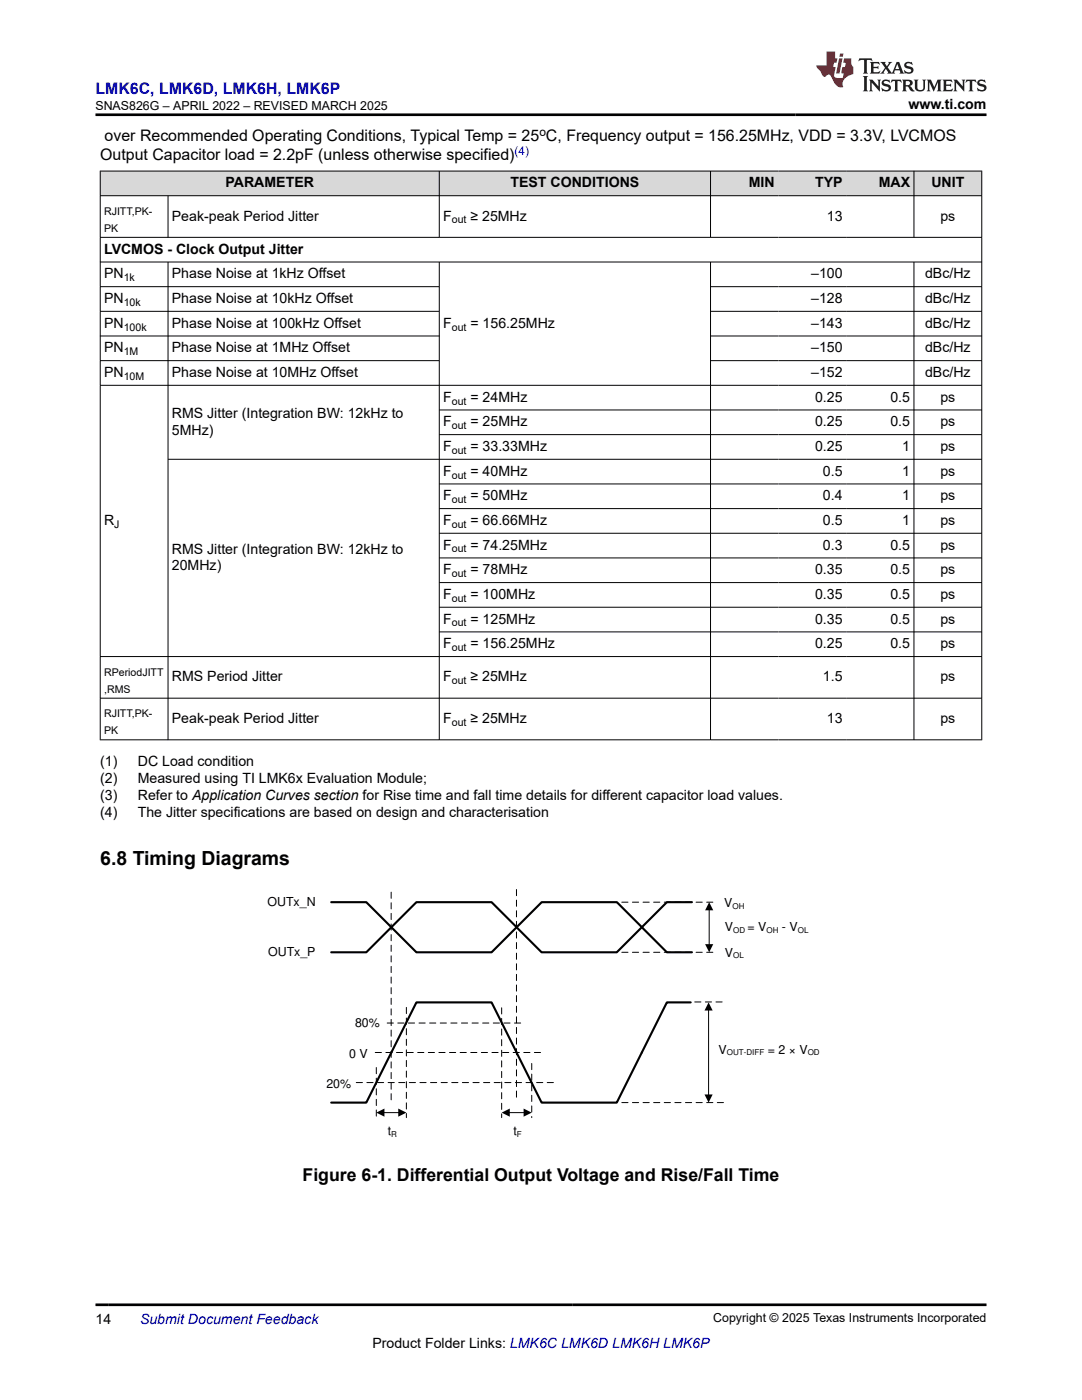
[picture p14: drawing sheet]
<svg xmlns="http://www.w3.org/2000/svg" width="216mm" height="279mm" viewBox="0 0 216 279" stroke-linecap="round" stroke-linejoin="round" font-family="sans-serif">
<defs><g id="words">
<text font-size="3.9" x="20" y="172.6">6.8 Timing Diagrams</text>
<text font-size="3.5" x="60.4" y="235.7">Figure 6-1. Differential Output Voltage and Rise/Fall Time</text>
<text font-size="3.2" fill="#00f" x="19.1" y="18.7">LMK6C, LMK6D, LMK6H, LMK6P</text>
<g font-size="3.2">
<text x="20.9" y="28.2">over Recommended Operating Conditions, Typical Temp = 25 C, Frequency output = 156.25MHz, VDD = 3.3V, LVCMOS</text>
<text x="20" y="32">Output Capacitor load = 2.2pF (unless otherwise specified)</text>
</g>
<g font-size="2.8">
<text x="181.3" y="21.8">www.ti.com</text>
<text x="45" y="37.4">PARAMETER</text>
<text x="101.9" y="37.4">TEST CONDITIONS</text>
<text x="149.4" y="37.4">MIN</text>
<text x="162.6" y="37.4">TYP</text>
<text x="175.3" y="37.4">MAX</text>
<text x="185.8" y="37.4">UNIT</text>
<text x="34.3" y="44">Peak-peak Period Jitter</text>
<text x="88.4" y="44">F</text>
<text x="93.9" y="44">≥ 25MHz</text>
<text x="165" y="44">13</text>
<text x="187.6" y="44">ps</text>
<text x="20.8" y="50.6">LVCMOS - Clock Output Jitter</text>
<text x="20.8" y="55.6">PN</text>
<text x="34.3" y="55.6">Phase Noise at 1kHz Offset</text>
<text x="161.9" y="55.6">–100</text>
<text x="184.6" y="55.6">dBc/Hz</text>
<text x="20.8" y="60.5">PN</text>
<text x="20.8" y="65.4">PN</text>
<text x="34.3" y="60.5">Phase Noise at 10kHz Offset</text>
<text x="34.3" y="65.4">Phase Noise at 100kHz Offset</text>
<text x="88.4" y="65.4">F</text>
<text x="93.9" y="65.4">= 156.25MHz</text>
<text x="161.9" y="60.5">–128</text>
<text x="161.9" y="65.4">–143</text>
<text x="184.6" y="60.5">dBc/Hz</text>
<text x="184.6" y="65.4">dBc/Hz</text>
<text x="20.8" y="70.3">PN</text>
<text x="34.3" y="70.3">Phase Noise at 1MHz Offset</text>
<text x="161.9" y="70.3">–150</text>
<text x="184.6" y="70.3">dBc/Hz</text>
<text x="20.8" y="75.2">PN</text>
<text x="34.3" y="75.2">Phase Noise at 10MHz Offset</text>
<text x="161.9" y="75.2">–152</text>
<text x="184.6" y="75.2">dBc/Hz</text>
<text x="34.3" y="83.4">RMS Jitter (Integration BW: 12kHz to</text>
<text x="88.4" y="80.2">F</text>
<text x="93.9" y="80.2">= 24MHz</text>
<text x="162.6" y="80.2">0.25</text>
<text x="177.7" y="80.2">0.5</text>
<text x="187.6" y="80.2">ps</text>
<text x="34.3" y="86.8">5MHz)</text>
<text x="88.4" y="85.1">F</text>
<text x="93.9" y="85.1">= 25MHz</text>
<text x="162.6" y="85.1">0.25</text>
<text x="177.7" y="85.1">0.5</text>
<text x="187.6" y="85.1">ps</text>
<text x="88.4" y="90">F</text>
<text x="88.4" y="94.9">F</text>
<text x="93.9" y="90">= 33.33MHz</text>
<text x="93.9" y="94.9">= 40MHz</text>
<text x="162.6" y="90">0.25</text>
<text x="164.2" y="94.9">0.5</text>
<text x="180" y="90">1</text>
<text x="180" y="94.9">1</text>
<text x="187.6" y="90">ps</text>
<text x="187.6" y="94.9">ps</text>
<text x="88.4" y="99.9">F</text>
<text x="93.9" y="99.9">= 50MHz</text>
<text x="164.2" y="99.9">0.4</text>
<text x="180" y="99.9">1</text>
<text x="187.6" y="99.9">ps</text>
<text x="20.8" y="104.8">R</text>
<text x="88.4" y="104.8">F</text>
<text x="93.9" y="104.8">= 66.66MHz</text>
<text x="164.2" y="104.8">0.5</text>
<text x="180" y="104.8">1</text>
<text x="187.6" y="104.8">ps</text>
<text x="34.3" y="110.5">RMS Jitter (Integration BW: 12kHz to</text>
<text x="34.3" y="113.9">20MHz)</text>
<text x="88.4" y="109.7">F</text>
<text x="93.9" y="109.7">= 74.25MHz</text>
<text x="164.2" y="109.7">0.3</text>
<text x="177.7" y="109.7">0.5</text>
<text x="187.6" y="109.7">ps</text>
<text x="88.4" y="114.6">F</text>
<text x="88.4" y="119.5">F</text>
<text x="93.9" y="114.6">= 78MHz</text>
<text x="93.9" y="119.5">= 100MHz</text>
<text x="162.6" y="114.6">0.35</text>
<text x="162.6" y="119.5">0.35</text>
<text x="177.7" y="114.6">0.5</text>
<text x="177.7" y="119.5">0.5</text>
<text x="187.6" y="114.6">ps</text>
<text x="187.6" y="119.5">ps</text>
<text x="88.4" y="124.5">F</text>
<text x="93.9" y="124.5">= 125MHz</text>
<text x="162.6" y="124.5">0.35</text>
<text x="177.7" y="124.5">0.5</text>
<text x="187.6" y="124.5">ps</text>
<text x="88.4" y="129.4">F</text>
<text x="93.9" y="129.4">= 156.25MHz</text>
<text x="162.6" y="129.4">0.25</text>
<text x="177.7" y="129.4">0.5</text>
<text x="187.6" y="129.4">ps</text>
<text x="34.3" y="136">RMS Period Jitter</text>
<text x="88.4" y="136">F</text>
<text x="93.9" y="136">≥ 25MHz</text>
<text x="164.2" y="136">1.5</text>
<text x="187.6" y="136">ps</text>
<text x="34.3" y="144.3">Peak-peak Period Jitter</text>
<text x="88.4" y="144.3">F</text>
<text x="93.9" y="144.3">≥ 25MHz</text>
<text x="165" y="144.3">13</text>
<text x="187.6" y="144.3">ps</text>
<text x="20" y="152.8">(1)</text>
<text x="27.5" y="152.8">DC Load condition</text>
<text x="20" y="156.2">(2)</text>
<text x="20" y="159.6">(3)</text>
<text x="27.5" y="156.2">Measured using TI LMK6x Evaluation Module;</text>
<text x="27.5" y="159.6">Refer to Application Curves section for Rise time and fall time details for different capacitor load values.</text>
<text x="20" y="163">(4)</text>
<text x="27.5" y="163">The Jitter specifications are based on design and characterisation</text>
<text x="19.1" y="264.2">14</text>
<text x="74.3" y="269">Product Folder Links: LMK6C LMK6D LMK6H LMK6P</text>
</g>
<text font-size="2.8" fill="#00f" x="27.9" y="264.2">Submit Document Feedback</text>
<g font-size="2.5">
<text x="19.1" y="21.9">SNAS826G – APRIL 2022 – REVISED MARCH 2025</text>
<text x="53.4" y="180.8">OUTx_N</text>
<text x="144.5" y="181.1">V</text>
<text x="144.7" y="185.9">V</text>
<text x="149.2" y="185.9">= V</text>
<text x="156" y="185.9">- V</text>
<text x="53.5" y="190.8">OUTx_P</text>
<text x="144.6" y="190.9">V</text>
<text x="70.9" y="204.9">80%</text>
<text x="69.7" y="211.1">0 V</text>
<text x="143.4" y="210.3">V</text>
<text x="153.2" y="210.3">= 2 × V</text>
<text x="65.1" y="217.2">20%</text>
<text x="77.4" y="226.5">t</text>
<text x="102.5" y="226.5">t</text>
<text x="142.3" y="263.9">Copyright © 2025 Texas Instruments Incorporated</text>
</g>
<text font-size="2.4" x="107.6" y="27.2">o</text>
<text font-size="2.4" fill="#00f" x="102.7" y="31">(4)</text>
<g font-size="2.1">
<text x="20.8" y="42.9">RJITT,PK-</text>
<text x="20.8" y="46.3">PK</text>
<text x="90.1" y="44.6">out</text>
<text x="24.7" y="56.1">1k</text>
<text x="24.7" y="61">10k</text>
<text x="24.7" y="66">100k</text>
<text x="90.1" y="66">out</text>
<text x="24.7" y="70.9">1M</text>
<text x="24.7" y="75.8">10M</text>
<text x="90.1" y="80.7">out</text>
<text x="90.1" y="85.7">out</text>
<text x="90.1" y="90.6">out</text>
<text x="90.1" y="95.5">out</text>
<text x="90.1" y="100.4">out</text>
<text x="22.8" y="105.3">J</text>
<text x="90.1" y="105.3">out</text>
<text x="90.1" y="110.3">out</text>
<text x="90.1" y="115.2">out</text>
<text x="90.1" y="120.1">out</text>
<text x="90.1" y="125">out</text>
<text x="90.1" y="129.9">out</text>
<text x="20.8" y="134.9">RPeriodJITT</text>
<text x="90.1" y="136.6">out</text>
<text x="20.8" y="138.3">,RMS</text>
<text x="20.8" y="143.2">RJITT,PK-</text>
<text x="20.8" y="146.6">PK</text>
<text x="90.1" y="144.9">out</text>
</g>
<g font-size="1.6">
<text x="146.2" y="181.4">OH</text>
<text x="146.3" y="191.3">OL</text>
<text x="146.3" y="186.2">OD</text>
<text x="152.9" y="186.2">OH</text>
<text x="159.2" y="186.2">OL</text>
<text x="145" y="210.6">OUT-DIFF</text>
<text x="161.2" y="210.6">OD</text>
<text x="78.1" y="226.9">R</text>
<text x="103.2" y="226.9">F</text>
</g>
</g></defs>
<g fill="#d8d8d8">
<path d="M20 34.1h175.9v5h-175.9z" fill-rule="evenodd"/>
<path d="M20.1 34.2h67.5v4.8h-67.5z" fill-rule="evenodd"/>
<path d="M87.7 34.2h54v4.8h-54z" fill-rule="evenodd"/>
<path d="M141.8 34.2h13.5v4.8h-13.5z" fill-rule="evenodd"/>
<path d="M155.3 34.2h13.5v4.8h-13.5z" fill-rule="evenodd"/>
<path d="M168.8 34.2h13.5v4.8h-13.5z" fill-rule="evenodd"/>
<path d="M182.4 34.2h13.4v4.8h-13.4z" fill-rule="evenodd"/>
</g>
<g fill="none" stroke="#000" stroke-width=".2">
<path d="M19.9 34.1h176.1M19.9 39.1h176.1M20 34.1v113.6M33.5 39.1v8.3M87.7 34.1v13.3M141.8 34.1v13.3M182.4 34.1v13.3M195.9 34.1v113.6M19.9 47.4h176.1M19.9 52.3h176.1M19.9 57.2h67.8M33.5 52.3v95.4"/>
<path d="M87.7 52.3v95.4M141.8 52.3v95.4M141.8 57.2h54.2M182.4 52.3v95.4M19.9 76.9h176.1M19.9 62.1h67.8M19.9 67.1h67.8M19.9 72h67.8M141.8 62.1h54.2M141.8 67.1h54.2M141.8 72h54.2M33.5 91.7h162.5"/>
<path d="M87.7 81.8h108.3M87.7 86.7h108.3M87.7 96.6h108.3M87.7 101.5h108.3M87.7 106.4h108.3M87.7 111.3h108.3M87.7 116.3h108.3M19.9 131h176.1M19.9 139.3h176.1M87.7 121.2h108.3M87.7 126.1h108.3M19.9 147.6h176.1"/>
<path d="M141.5 181.5v7.1M141.4 201.5v17.1M76.5 222h3.2M101.5 222h3.2"/>
</g>
<path d="M66.1 180h7l5 5-5 5.1h-7M103.1 185l5 5.1h15l5-5.1M103.1 185l-5-5h-15l-5 5 5 5.1h15l10-10.1h15l5 5M138.1 180h-5l-5 5 5 5.1h5M103.1 210l-5-10h-15l-10 20h-7M137.8 200h-4.7l-10 20h-15l-5-10" fill="none" stroke="#000" stroke-width=".42"/>
<path d="M141.5 180l.8 1.7h-1.6zM140.7 188.4h1.6l-.8 1.7zM141.4 200l.8 1.7h-1.6zM140.6 218.4h1.6l-.8 1.6zM75.1 222l1.6-.8v1.7zM79.5 221.2l1.6 .8-1.6 .9zM100.1 222l1.6-.8v1.7zM104.5 221.2l1.6 .8-1.6 .9z" fill="#000"/>
<g fill="none" stroke="#000" stroke-width=".2" stroke-dasharray="1.2 .9">
<path d="M78.1 178v41.8M103.1 177.5v41.8M124.1 180h19M124.1 190.1h19M138.6 200h6.1M71.1 216h40M74.9 210h33.3M75.1 213v10M77.3 204.2h27.1M81.1 201v22M100.1 201.1v21.9M106.1 212.2v10.8"/>
<path d="M124.1 220h20.6"/>
</g>
<path d="M171.5 11.6l-.2 .6 .5-.2h.6v.1v2.2l-.2 .4h1l-.2-.4v-2.2v-.1h.5l.6 .2-.2-.6zM173.6 12.4l.2 .3v1.6l-.2 .4h1.9l.1-.6a1.08 1.08 0 0 1-1.3 .2v-.7h.6l.4 .2v-.7l-.4 .2h-.6v-.5l.2-.2a1 1 0 0 1 1 .3l-.1-.5zM175.7 12.4l.9 1.1-1 1.2h.9l-.2-.2 .5-.8 .4 .8-.2 .2h1.6l-.2-.2 .2-.5h.9l.1 .5-.1 .2h.9l-.2-.4-.8-1.9h-.5l-.9 2.1-.9-1.1 .9-1h-.8l.2 .2-.4 .6-.4-.6 .2-.2zM179 12.8l.4 1h-.7zM180.7 12.5a.65 .65 0 0 0-.2 .7 .65 .65 0 0 0 .6 .5l.6 .1 .1 .3a.79 .79 0 0 1-.7 .4 .79 .79 0 0 1-.7-.5l.1 .7 .2-.1a.93 .93 0 0 0 1.1 0 .93 .93 0 0 0 .4-.9 1.46 1.46 0 0 0-1.2-.6l-.1-.3a1.09 1.09 0 0 1 1.2 .2l-.2-.6-.1 .1-.5-.2zM172.2 15.2l.2 .4v2.2l-.2 .4h1l-.2-.4v-2.2l.2-.4zM173.4 15.9l.2 .4v1.5l-.2 .4h.8l-.3-.4 .1-1.3 1.6 1.8v-2l.2-.4h-.7l.1 .2 .1 1.1-1.2-1.3zM176.2 16a.65 .65 0 0 0-.2 .8 .65 .65 0 0 0 .6 .4l.6 .2 .1 .2a.79 .79 0 0 1-.7 .4 .79 .79 0 0 1-.7-.5l.1 .7 .2-.1a.93 .93 0 0 0 1.1 .1 .93 .93 0 0 0 .4-1 1.46 1.46 0 0 0-1.2-.5l-.1-.4a1.09 1.09 0 0 1 1.2 .2l-.1-.6-.2 .1-.5-.1zM177.9 15.9l-.1 .6a.63 .63 0 0 1 .8-.3v1.6l-.3 .4h1l-.2-.4v-1.6a.66 .66 0 0 1 .8 .3l-.1-.6zM180 15.9l.2 .4v1.5l-.2 .4h1l-.2-.2-.1-.7h.5l.1 .2a.79 .79 0 0 0 1.2 .6l-1-.9a.61 .61 0 0 0 .6-.6 .61 .61 0 0 0-.5-.7zM180.8 16.2h.1a.47 .47 0 0 1 .5 .1 .47 .47 0 0 1 .1 .5l-.1 .1-.7 .1zM182.3 15.9l.2 .2a2.27 2.27 0 0 0 .4 2 1.04 1.04 0 0 0 1.7-.7v-1.3l.2-.2h-.8l.2 .4v1.1a.6 .6 0 0 1-.6 .6 .6 .6 0 0 1-.6-.6v-1.1l.3-.4zM184.9 15.9l.2 .4v1.5l-.2 .4h.8l-.3-.4v-1.4l.9 1.9 .9-1.9v1.4l-.3 .4h1l-.2-.4v-1.5l.2-.4h-.8l-.7 1.5-.6-1.5zM188.1 15.9l.2 .4v1.5l-.2 .4h1.9l.1-.6a1.09 1.09 0 0 1-1.3 .2v-.7h.6l.4 .2v-.6l-.4 .2h-.6v-.6l.2-.1a1.01 1.01 0 0 1 1 .3l-.1-.6zM190.2 15.9l.3 .4v1.5l-.3 .4h.8l-.2-.4v-1.3l1.6 1.8v-2l.2-.4h-.7l.2 .2v1.1l-1.2-1.3zM192.8 15.9l-.1 .6a.63 .63 0 0 1 .8-.3v1.6l-.3 .4h1l-.2-.4v-1.6a.66 .66 0 0 1 .8 .3l-.1-.6zM195.2 16a.65 .65 0 0 0-.2 .8 .65 .65 0 0 0 .6 .4l.6 .2 .2 .2a.79 .79 0 0 1-.7 .4 .79 .79 0 0 1-.7-.5l.1 .7 .2-.1a.93 .93 0 0 0 1 .1 .93 .93 0 0 0 .5-1 1.46 1.46 0 0 0-1.3-.5v-.4a1.09 1.09 0 0 1 1.2 .2l-.2-.6-.2 .1-.5-.1z" fill="#231f20"/>
<path d="M164.9 10.3v2.7h-2l.1 .4 .8 1a.95 .95 0 0 0 1 .9 .59 .59 0 0 1 .5-.4 .59 .59 0 0 1 .5 .3l.4 .8a1.59 1.59 0 0 0 2.1 1.4 1.61 1.61 0 0 1 1-2.3l1-.3-.1-1.5a1.59 1.59 0 0 1-.3-1.7h-1.5l-.2 .9h.6l-.2 .9h-.5l-.2 .9v.3l.4 .1-.1 .9h-.7a.73 .73 0 0 1-1-.7l.3-1.5h-.5l.1-.9h.5l.2-.9h-.5v-1.3zM167.4 11.6l-.6 3.1h.7l.6-3.1zM167.6 10.7l-.1 .6h.7l.1-.6z" fill="#ed1c24"/>
<path d="M19.1 22.9h177.8M19.1 260.4h177.8" fill="none" stroke="#000" stroke-width=".53"/>
<use href="#words"/>
</svg>
